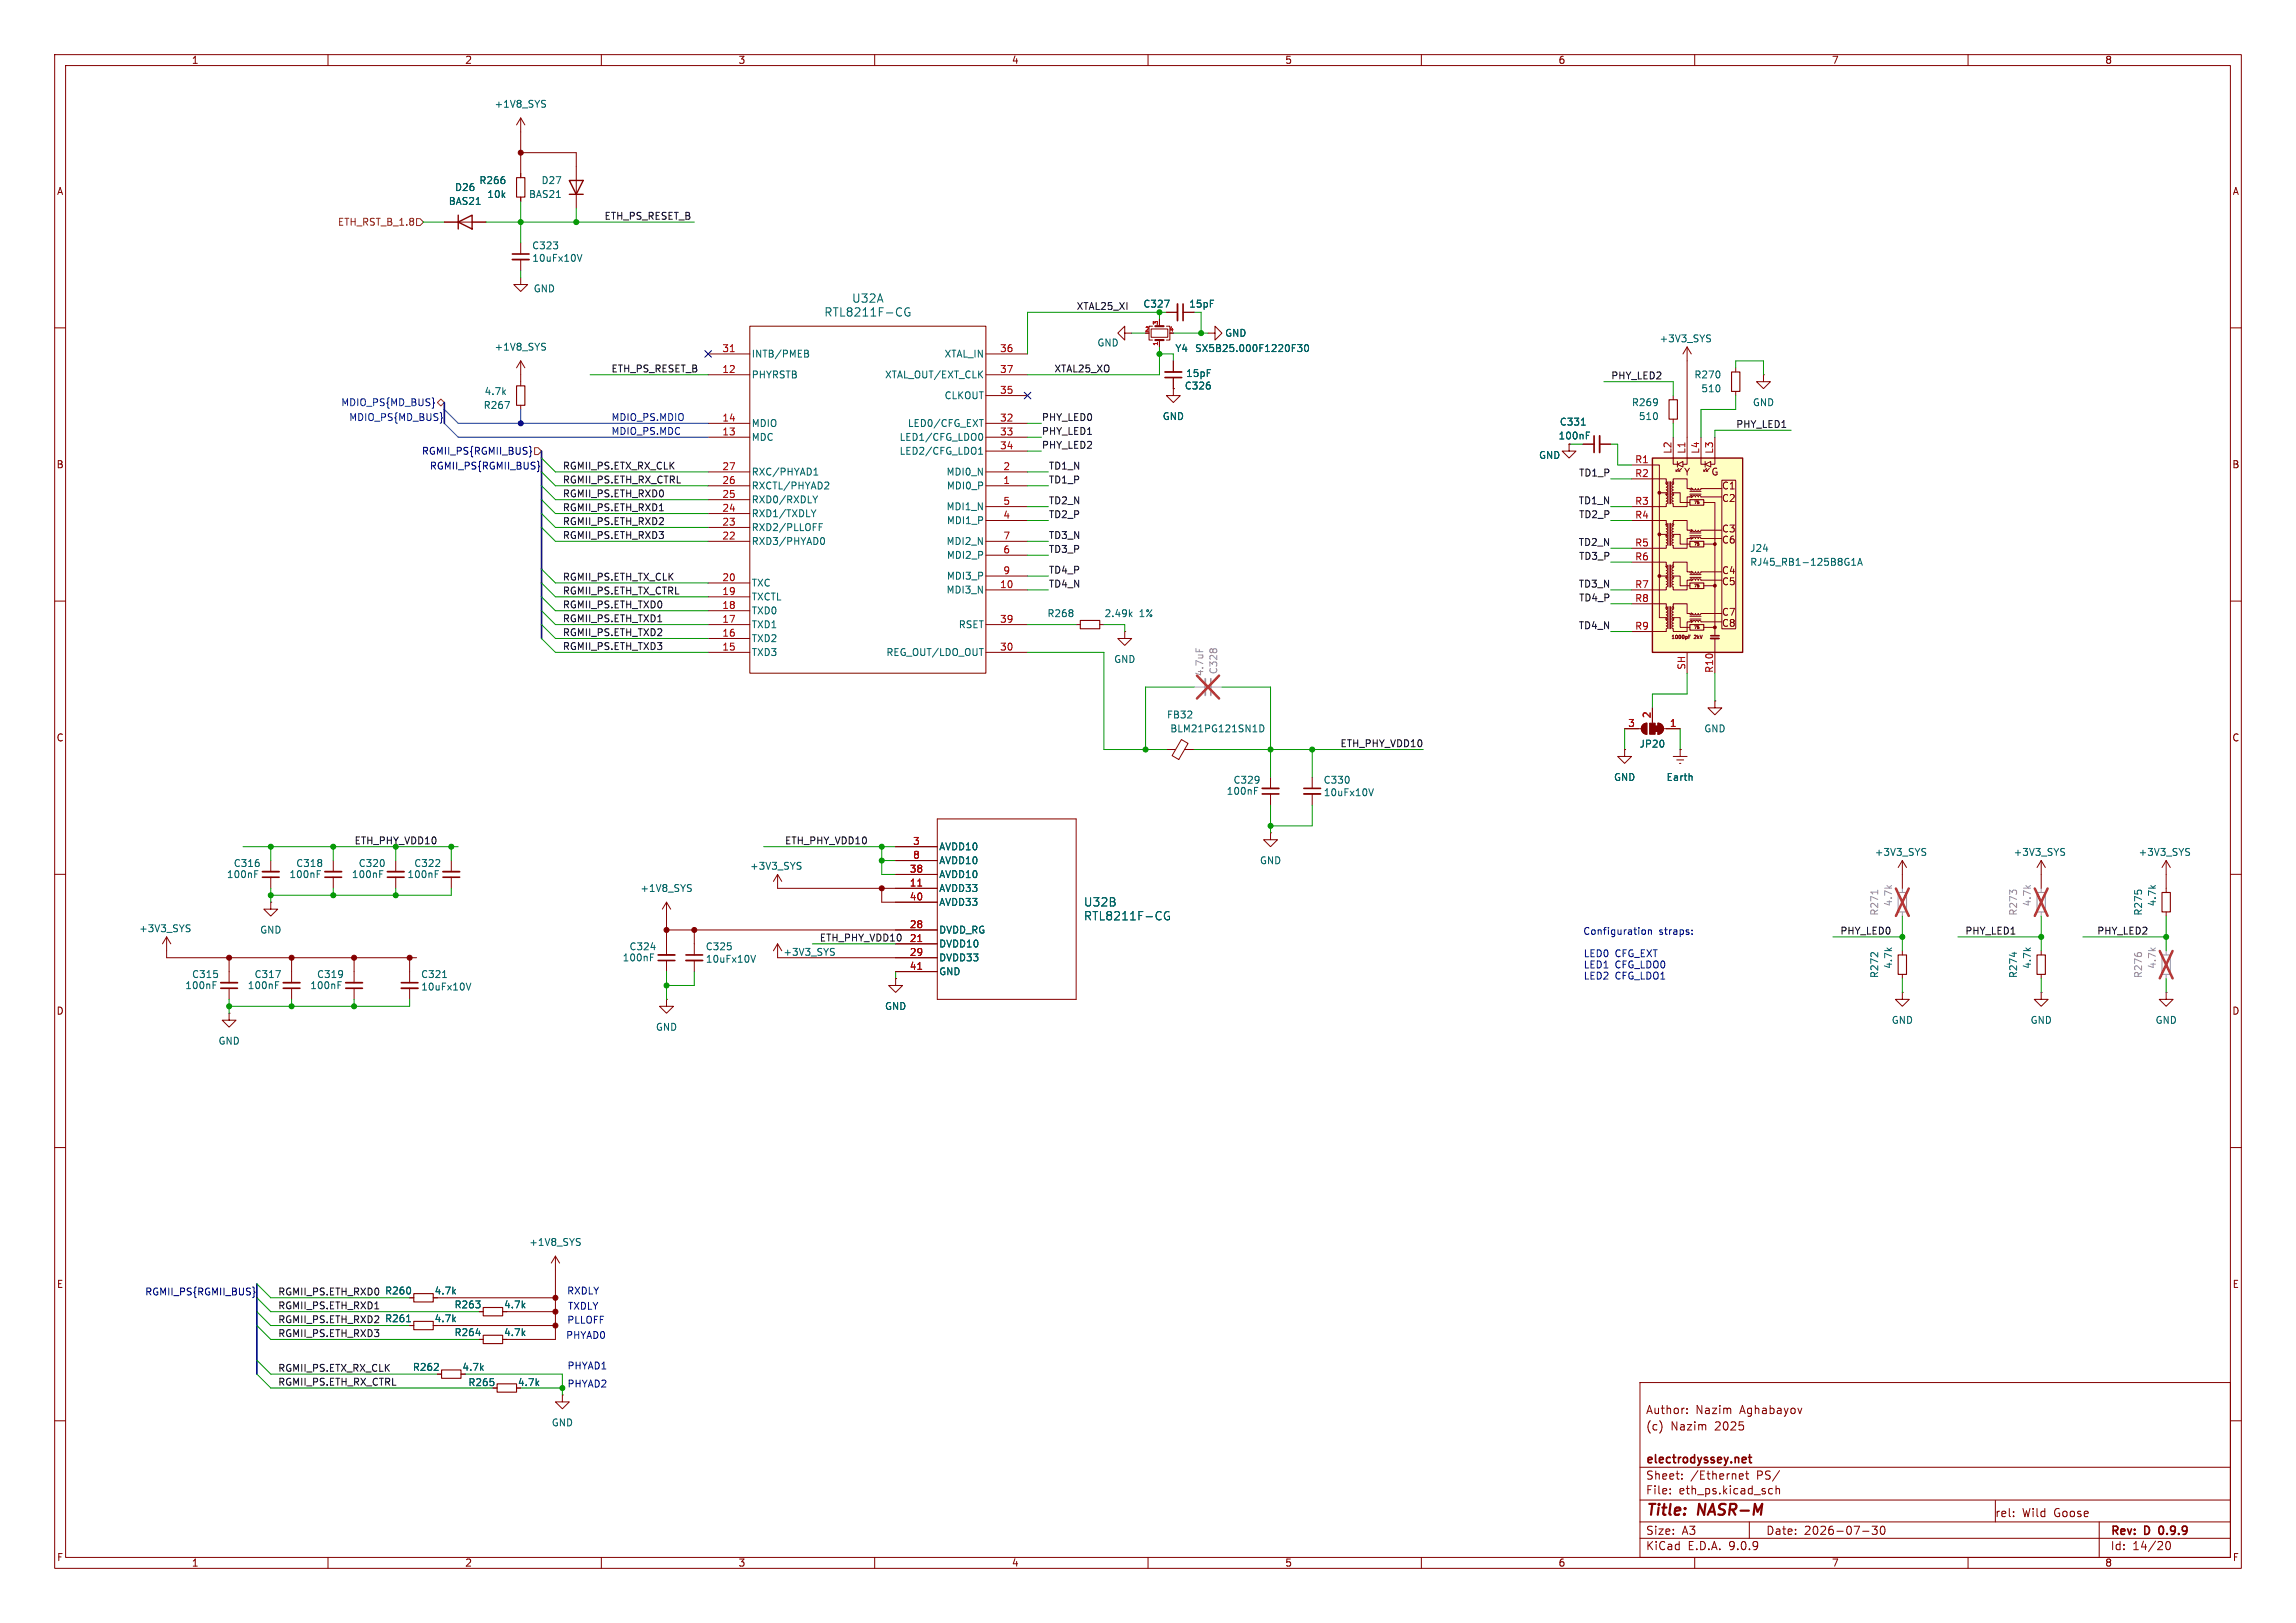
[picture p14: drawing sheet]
<svg xmlns="http://www.w3.org/2000/svg" width="420mm" height="297mm" viewBox="0 0 420 297" stroke-linecap="round" stroke-linejoin="round" font-family="sans-serif">
<defs><g id="words">
<g font-size="2.8" fill="#840000">
<text x="301" y="277.9">Title:</text>
<text x="310.6" y="277.9">NASR-M</text>
</g>
<g font-size="2.1" fill="#006464">
<text x="150.7" y="58.1">RTL8211F-CG</text>
<text x="155.8" y="55.6">U32A</text>
<text x="198.2" y="166.1">U32B</text>
<text x="198.2" y="168.6">RTL8211F-CG</text>
</g>
<g font-size="2.1" fill="#840000">
<text x="301" y="262">(c)</text>
<text x="301" y="259">Author:</text>
<text x="305.6" y="262">Nazim</text>
<text x="310.1" y="259">Nazim</text>
<text x="313.7" y="262">2025</text>
<text x="318.3" y="259">Aghabayov</text>
<text x="301" y="268.2">electrodyssey.net</text>
<text x="301" y="273.7">File:</text>
<text x="301" y="271">Sheet:</text>
<text x="307.1" y="273.7">eth_ps.kicad_sch</text>
<text x="309.2" y="271">/Ethernet</text>
<text x="321.4" y="271">PS/</text>
<text x="301" y="281.1">Size:</text>
<text x="307.6" y="281.1">A3</text>
<text x="323" y="281.1">Date:</text>
<text x="330" y="281.1">2026-07-30</text>
<text x="364.9" y="277.8">rel:</text>
<text x="369.9" y="277.8">Wild</text>
<text x="375.8" y="277.8">Goose</text>
<text x="386" y="281.3">Rev:</text>
<text x="392.4" y="281.3">D</text>
<text x="395.6" y="281.3">0.9.9</text>
<text x="301" y="283.9">KiCad</text>
<text x="308.7" y="283.9">E.D.A.</text>
<text x="316.3" y="283.9">9.0.9</text>
<text x="386" y="283.9">Id:</text>
<text x="390.1" y="283.9">14/20</text>
</g>
<g font-size="1.8" fill="#840000">
<text x="35" y="11.9">1</text>
<text x="85" y="11.9">2</text>
<text x="135" y="11.9">3</text>
<text x="185" y="11.9">4</text>
<text x="235" y="11.9">5</text>
<text x="285" y="11.9">6</text>
<text x="335" y="11.9">7</text>
<text x="385" y="11.9">8</text>
<text x="10.3" y="35.9">A</text>
<text x="408.3" y="35.9">A</text>
<text x="10.3" y="85.9">B</text>
<text x="308" y="87.2">Y</text>
<text x="313" y="87.2">G</text>
<text x="314.9" y="89.8">C1</text>
<text x="408.2" y="85.9">B</text>
<text x="314.9" y="92">C2</text>
<text x="314.9" y="97.6">C3</text>
<text x="314.9" y="99.7">C6</text>
<text x="314.9" y="105.3">C4</text>
<text x="314.9" y="107.3">C5</text>
<text x="314.9" y="112.9">C7</text>
<text x="314.9" y="114.9">C8</text>
<text x="10.3" y="135.9">C</text>
<text x="408.2" y="135.9">C</text>
<text x="10.3" y="185.9">D</text>
<text x="408.2" y="185.9">D</text>
<text x="10.3" y="235.9">E</text>
<text x="79.4" y="237.1">4.7k</text>
<text x="92.1" y="239.6">4.7k</text>
<text x="408.3" y="235.9">E</text>
<text x="79.4" y="242.2">4.7k</text>
<text x="92.1" y="244.7">4.7k</text>
<text x="84.5" y="251.1">4.7k</text>
<text x="94.6" y="253.8">4.7k</text>
<text x="10.3" y="285.9">F</text>
<text x="35" y="286.9">1</text>
<text x="85" y="286.9">2</text>
<text x="135" y="286.9">3</text>
<text x="185" y="286.9">4</text>
<text x="235" y="286.9">5</text>
<text x="285" y="286.9">6</text>
<text x="335" y="286.9">7</text>
<text x="385" y="286.9">8</text>
<text x="408.3" y="285.9">F</text>
</g>
<g font-size="1.8" fill="#006464">
<text x="90.4" y="19.9">+1V8_SYS</text>
<text x="83.1" y="35.2">D26</text>
<text x="87.6" y="33.9">R266</text>
<text x="99" y="33.9">D27</text>
<text x="82" y="37.7">BAS21</text>
<text x="89" y="36.4">10k</text>
<text x="96.7" y="36.4">BAS21</text>
<text x="97.3" y="45.8">C323</text>
<text x="97.3" y="48.1">10uFx10V</text>
<text x="97.5" y="53.7">GND</text>
<text x="209.1" y="56.5">C327</text>
<text x="217.4" y="56.5">15pF</text>
<text x="90.4" y="64.4">+1V8_SYS</text>
<text x="137.4" y="65.6">INTB/PMEB</text>
<text x="172.7" y="65.6">XTAL_IN</text>
<text x="200.6" y="63.6">GND</text>
<text x="214.9" y="64.6">Y4</text>
<text x="218.5" y="64.6">SX5B25.000F1220F30</text>
<text x="224" y="61.8">GND</text>
<text x="303.5" y="62.8">+3V3_SYS</text>
<text x="137.4" y="69.4">PHYRSTB</text>
<text x="161.8" y="69.4">XTAL_OUT/EXT_CLK</text>
<text x="216.6" y="71.5">C326</text>
<text x="216.9" y="69.2">15pF</text>
<text x="309.8" y="69.4">R270</text>
<text x="311.1" y="72">510</text>
<text x="88.4" y="75">R267</text>
<text x="88.6" y="72.5">4.7k</text>
<text x="172.7" y="73.3">CLKOUT</text>
<text x="212.6" y="77.1">GND</text>
<text x="298.4" y="74.5">R269</text>
<text x="299.7" y="77.1">510</text>
<text x="320.5" y="74.5">GND</text>
<text x="137.4" y="78.3">MDIO</text>
<text x="137.4" y="80.9">MDC</text>
<text x="164.5" y="80.9">LED1/CFG_LDO0</text>
<text x="164.5" y="83.4">LED2/CFG_LDO1</text>
<text x="166" y="78.3">LED0/CFG_EXT</text>
<text x="285" y="80.6">100nF</text>
<text x="285.2" y="78.1">C331</text>
<text x="137.4" y="87.2">RXC/PHYAD1</text>
<text x="137.4" y="89.8">RXCTL/PHYAD2</text>
<text x="173" y="87.2">MDI0_N</text>
<text x="173.1" y="89.8">MDI0_P</text>
<text x="281.4" y="84.2">GND</text>
<text x="137.4" y="92.3">RXD0/RXDLY</text>
<text x="137.4" y="94.8">RXD1/TXDLY</text>
<text x="173" y="93.6">MDI1_N</text>
<text x="137.4" y="97.4">RXD2/PLLOFF</text>
<text x="137.4" y="99.9">RXD3/PHYAD0</text>
<text x="173" y="99.9">MDI2_N</text>
<text x="173.1" y="96.1">MDI1_P</text>
<text x="320" y="101.2">J24</text>
<text x="137.4" y="107.5">TXC</text>
<text x="173.1" y="102.5">MDI2_P</text>
<text x="173.1" y="106.3">MDI3_P</text>
<text x="320" y="103.7">RJ45_RB1-125B8G1A</text>
<text x="137.4" y="110.1">TXCTL</text>
<text x="137.4" y="112.6">TXD0</text>
<text x="173" y="108.8">MDI3_N</text>
<text x="191.5" y="113.1">R268</text>
<text x="202" y="113.1">2.49k</text>
<text x="208.4" y="113.1">1%</text>
<text x="137.4" y="115.2">TXD1</text>
<text x="137.4" y="117.7">TXD2</text>
<text x="175.3" y="115.2">RSET</text>
<text x="137.4" y="120.2">TXD3</text>
<text x="162" y="120.2">REG_OUT/LDO_OUT</text>
<text x="203.7" y="121.5">GND</text>
<text x="213.4" y="131.7">FB32</text>
<text x="214" y="134.2">BLM21PG121SN1D</text>
<text x="299.8" y="137">JP20</text>
<text x="311.7" y="134.2">GND</text>
<text x="225.5" y="143.6">C329</text>
<text x="242" y="143.6">C330</text>
<text x="295.1" y="143.1">GND</text>
<text x="304.8" y="143.1">Earth</text>
<text x="224.3" y="145.6">100nF</text>
<text x="242.1" y="145.9">10uFx10V</text>
<text x="171.7" y="155.8">AVDD10</text>
<text x="41.4" y="160.9">100nF</text>
<text x="42.7" y="158.9">C316</text>
<text x="52.8" y="160.9">100nF</text>
<text x="54.1" y="158.9">C318</text>
<text x="64.3" y="160.9">100nF</text>
<text x="65.5" y="158.9">C320</text>
<text x="74.4" y="160.9">100nF</text>
<text x="75.7" y="158.9">C322</text>
<text x="137.1" y="159.4">+3V3_SYS</text>
<text x="171.7" y="158.3">AVDD10</text>
<text x="171.7" y="160.9">AVDD10</text>
<text x="230.4" y="158.3">GND</text>
<text x="342.8" y="156.8">+3V3_SYS</text>
<text x="368.2" y="156.8">+3V3_SYS</text>
<text x="391.1" y="156.8">+3V3_SYS</text>
<text x="117" y="163.4">+1V8_SYS</text>
<text x="171.7" y="163.4">AVDD33</text>
<text x="171.7" y="166">AVDD33</text>
<text x="392" y="167.7" transform="rotate(-90 392 167.7)">R275</text>
<text x="394.6" y="166" transform="rotate(-90 394.6 166)">4.7k</text>
<text x="25.3" y="170.8">+3V3_SYS</text>
<text x="47.5" y="171">GND</text>
<text x="171.7" y="171">DVDD_RG</text>
<text x="171.7" y="173.6">DVDD10</text>
<text x="35" y="179.2">C315</text>
<text x="46.5" y="179.2">C317</text>
<text x="57.9" y="179.2">C319</text>
<text x="76.9" y="179.2">C321</text>
<text x="113.8" y="176.1">100nF</text>
<text x="115.1" y="174.1">C324</text>
<text x="129" y="174.1">C325</text>
<text x="129" y="176.4">10uFx10V</text>
<text x="143.2" y="175.1">+3V3_SYS</text>
<text x="171.7" y="176.1">DVDD33</text>
<text x="171.7" y="178.7">GND</text>
<text x="343.8" y="179.1" transform="rotate(-90 343.8 179.1)">R272</text>
<text x="346.3" y="177.4" transform="rotate(-90 346.3 177.4)">4.7k</text>
<text x="369.2" y="179.1" transform="rotate(-90 369.2 179.1)">R274</text>
<text x="371.7" y="177.4" transform="rotate(-90 371.7 177.4)">4.7k</text>
<text x="33.8" y="181.2">100nF</text>
<text x="45.2" y="181.2">100nF</text>
<text x="56.7" y="181.2">100nF</text>
<text x="77" y="181.5">10uFx10V</text>
<text x="161.8" y="185">GND</text>
<text x="39.9" y="191.4">GND</text>
<text x="119.9" y="188.8">GND</text>
<text x="345.9" y="187.6">GND</text>
<text x="371.3" y="187.6">GND</text>
<text x="394.2" y="187.6">GND</text>
<text x="96.7" y="228.2">+1V8_SYS</text>
<text x="70.3" y="237.1">R260</text>
<text x="83" y="239.6">R263</text>
<text x="70.3" y="242.2">R261</text>
<text x="83" y="244.7">R264</text>
<text x="75.4" y="251.1">R262</text>
<text x="85.6" y="253.8">R265</text>
<text x="100.8" y="261.2">GND</text>
</g>
<text font-size="1.8" fill="#725600" x="61.7" y="41.5">ETH_RST_B_1.8</text>
<g font-size="1.8" fill="#0f0f0f">
<text x="110.5" y="40.3">ETH_PS_RESET_B</text>
<text x="196.8" y="56.8">XTAL25_XI</text>
<text x="111.8" y="68.2">ETH_PS_RESET_B</text>
<text x="192.8" y="68.2">XTAL25_XO</text>
<text x="294.6" y="69.5">PHY_LED2</text>
<text x="190.5" y="77.1">PHY_LED0</text>
<text x="190.5" y="82.2">PHY_LED2</text>
<text x="190.5" y="79.7">PHY_LED1</text>
<text x="317.5" y="78.4">PHY_LED1</text>
<text x="102.9" y="86">RGMII_PS.ETX_RX_CLK</text>
<text x="102.9" y="88.6">RGMII_PS.ETH_RX_CTRL</text>
<text x="191.8" y="88.6">TD1_P</text>
<text x="191.8" y="86">TD1_N</text>
<text x="288.8" y="87.3">TD1_P</text>
<text x="102.9" y="93.6">RGMII_PS.ETH_RXD1</text>
<text x="102.9" y="91.1">RGMII_PS.ETH_RXD0</text>
<text x="191.8" y="94.9">TD2_P</text>
<text x="191.8" y="92.4">TD2_N</text>
<text x="288.7" y="92.4">TD1_N</text>
<text x="288.8" y="94.9">TD2_P</text>
<text x="102.9" y="96.2">RGMII_PS.ETH_RXD2</text>
<text x="102.9" y="98.7">RGMII_PS.ETH_RXD3</text>
<text x="191.8" y="101.3">TD3_P</text>
<text x="191.8" y="98.7">TD3_N</text>
<text x="288.7" y="100">TD2_N</text>
<text x="102.9" y="106.3">RGMII_PS.ETH_TX_CLK</text>
<text x="191.8" y="107.6">TD4_N</text>
<text x="191.8" y="105.1">TD4_P</text>
<text x="288.7" y="107.6">TD3_N</text>
<text x="288.8" y="102.5">TD3_P</text>
<text x="102.9" y="111.4">RGMII_PS.ETH_TXD0</text>
<text x="102.9" y="108.9">RGMII_PS.ETH_TX_CTRL</text>
<text x="102.9" y="114">RGMII_PS.ETH_TXD1</text>
<text x="288.8" y="110.1">TD4_P</text>
<text x="102.9" y="119">RGMII_PS.ETH_TXD3</text>
<text x="102.9" y="116.5">RGMII_PS.ETH_TXD2</text>
<text x="288.7" y="115.2">TD4_N</text>
<text x="245.1" y="136.8">ETH_PHY_VDD10</text>
<text x="143.5" y="154.6">ETH_PHY_VDD10</text>
<text x="149.9" y="172.4">ETH_PHY_VDD10</text>
<text x="336.5" y="171.1">PHY_LED0</text>
<text x="359.4" y="171.1">PHY_LED1</text>
<text x="383.5" y="171.1">PHY_LED2</text>
<text x="50.8" y="239.7">RGMII_PS.ETH_RXD1</text>
<text x="50.8" y="237.1">RGMII_PS.ETH_RXD0</text>
<text x="50.8" y="244.8">RGMII_PS.ETH_RXD3</text>
<text x="50.8" y="242.2">RGMII_PS.ETH_RXD2</text>
<text x="50.8" y="251.1">RGMII_PS.ETX_RX_CLK</text>
<text x="50.8" y="253.7">RGMII_PS.ETH_RX_CTRL</text>
</g>
<g font-size="1.8" fill="#a90000">
<text x="132" y="64.5">31</text>
<text x="182.8" y="64.5">36</text>
<text x="132" y="68.3">12</text>
<text x="182.8" y="68.3">37</text>
<text x="132" y="77.2">14</text>
<text x="182.8" y="72.1">35</text>
<text x="182.8" y="77.2">32</text>
<text x="132" y="79.8">13</text>
<text x="182.8" y="79.8">33</text>
<text x="182.8" y="82.3">34</text>
<text x="305.8" y="83.1" transform="rotate(-90 305.8 83.1)">L2</text>
<text x="308.4" y="83.1" transform="rotate(-90 308.4 83.1)">L1</text>
<text x="310.9" y="83.1" transform="rotate(-90 310.9 83.1)">L4</text>
<text x="313.4" y="83.1" transform="rotate(-90 313.4 83.1)">L3</text>
<text x="132" y="86.1">27</text>
<text x="132" y="88.6">26</text>
<text x="183.4" y="86.1">2</text>
<text x="183.4" y="88.6">1</text>
<text x="299" y="84.8">R1</text>
<text x="299" y="87.4">R2</text>
<text x="132" y="91.2">25</text>
<text x="132" y="93.7">24</text>
<text x="183.4" y="92.5">5</text>
<text x="183.4" y="95">4</text>
<text x="299" y="92.5">R3</text>
<text x="299" y="95">R4</text>
<text x="132" y="96.3">23</text>
<text x="132" y="98.8">22</text>
<text x="183.4" y="98.8">7</text>
<text x="183.4" y="101.3">6</text>
<text x="299" y="100.1">R5</text>
<text x="132" y="106.4">20</text>
<text x="182.8" y="107.7">10</text>
<text x="183.4" y="105.2">9</text>
<text x="299" y="102.6">R6</text>
<text x="299" y="107.7">R7</text>
<text x="132" y="109">19</text>
<text x="132" y="111.5">18</text>
<text x="299" y="110.2">R8</text>
<text x="132" y="114">17</text>
<text x="132" y="116.6">16</text>
<text x="132" y="119.1">15</text>
<text x="182.8" y="114">39</text>
<text x="182.8" y="119.1">30</text>
<text x="299" y="115.3">R9</text>
<text x="308.4" y="122.7" transform="rotate(-90 308.4 122.7)">SH</text>
<text x="313.4" y="123.2" transform="rotate(-90 313.4 123.2)">R10</text>
<text x="302" y="131.5" transform="rotate(-90 302 131.5)">2</text>
<text x="297.7" y="133.1">3</text>
<text x="305.4" y="133.1">1</text>
<text x="166.9" y="154.7">3</text>
<text x="166.3" y="159.8">38</text>
<text x="166.9" y="157.2">8</text>
<text x="166.3" y="162.3">11</text>
<text x="166.3" y="164.8">40</text>
<text x="166.3" y="169.9">28</text>
<text x="166.3" y="172.5">21</text>
<text x="166.3" y="175">29</text>
<text x="166.3" y="177.5">41</text>
</g>
<g font-size="1.8" fill="#00f">
<text x="62.3" y="74.5">MDIO_PS{MD_BUS}</text>
<text x="63.8" y="77.1">MDIO_PS{MD_BUS}</text>
<text x="111.8" y="77.1">MDIO_PS.MDIO</text>
<text x="111.8" y="79.7">MDIO_PS.MDC</text>
</g>
<g font-size="1.8" fill="#000084">
<text x="77.1" y="83.4">RGMII_PS{RGMII_BUS}</text>
<text x="78.5" y="86">RGMII_PS{RGMII_BUS}</text>
<text x="26.5" y="237.1">RGMII_PS{RGMII_BUS}</text>
</g>
<g font-size="1.8" fill="#989898">
<text x="220.3" y="123.8" transform="rotate(-90 220.3 123.8)">4.7uF</text>
<text x="222.9" y="123.5" transform="rotate(-90 222.9 123.5)">C328</text>
<text x="343.8" y="167.7" transform="rotate(-90 343.8 167.7)">R271</text>
<text x="346.3" y="166" transform="rotate(-90 346.3 166)">4.7k</text>
<text x="369.2" y="167.7" transform="rotate(-90 369.2 167.7)">R273</text>
<text x="371.7" y="166" transform="rotate(-90 371.7 166)">4.7k</text>
<text x="392" y="179.1" transform="rotate(-90 392 179.1)">R276</text>
<text x="394.6" y="177.4" transform="rotate(-90 394.6 177.4)">4.7k</text>
</g>
<text font-size="1.8" fill="#009600" x="64.8" y="154.6">ETH_PHY_VDD10</text>
<g font-size="1.8" fill="#0000c2">
<text x="289.5" y="171.3">Configuration</text>
<text x="303.4" y="171.3">straps:</text>
<text x="289.6" y="175.4">LED0</text>
<text x="289.6" y="177.4">LED1</text>
<text x="289.6" y="179.5">LED2</text>
<text x="295.4" y="175.4">CFG_EXT</text>
<text x="295.4" y="177.4">CFG_LDO0</text>
<text x="295.4" y="179.5">CFG_LDO1</text>
<text x="103.6" y="237.1">RXDLY</text>
<text x="103.8" y="239.9">TXDLY</text>
<text x="103.5" y="245.2">PHYAD0</text>
<text x="103.7" y="242.4">PLLOFF</text>
<text x="103.7" y="250.8">PHYAD1</text>
<text x="103.7" y="254.1">PHYAD2</text>
</g>
<g font-size="1.1" fill="#a90000">
<text x="211.8" y="59.6" transform="rotate(-90 211.8 59.6)">3</text>
<text x="209.4" y="60.7">2</text>
<text x="211.8" y="63.4" transform="rotate(-90 211.8 63.4)">1</text>
<text x="213.8" y="60.7">4</text>
</g>
<g font-size=".9" fill="#840000">
<text x="305.6" y="117.1">1000pF</text>
<text x="310" y="117.1">2kV</text>
</g>
<g font-size=".7" fill="#840000">
<text x="309.7" y="92.4">75</text>
<text x="309.7" y="100.1">75</text>
<text x="309.7" y="107.7">75</text>
<text x="309.7" y="115.3">75</text>
</g>
</g></defs>
<g fill="none" stroke="#840000" stroke-width=".18">
<path d="M10 10h400v277h-400zM12 12h396v273h-396zM60 10v2M110 10v2M160 10v2M210 10v2M260 10v2M310 10v2M360 10v2M137.2 59.7h43.1v63.5h-43.1zM10 60h2M129.5 64.8h7.7"/>
<path d="M129.5 68.6h7.7M129.5 77.5h7.7M180.3 64.8h7.7M180.3 68.6h7.7M180.3 77.5h7.7M180.3 72.4h7.7M205.7 61v1.2l-1.2-1.2 1.2-1.3v1.3h1.3M214.6 71.1v1.3h1.3l-1.3 1.3-1.2-1.3h1.2M214.6 71.1h.1M214.6 66v2.1M214.6 69.1v2M221 61h1.2v1.2l1.3-1.2-1.3-1.3v1.3"/>
<path d="M306.1 72.4v.8M306.1 76.7v.8M308.6 63.5v2.5M308.6 63.5l-.8 1.3M308.6 63.5l.8 1.3M317.5 67.3v.8M317.5 71.6v.8M322.6 68.6v1.3h1.2l-1.2 1.2-1.3-1.2h1.3M322.6 68.6h.1M408 60h2M129.5 80h7.7M129.5 86.4h7.7"/>
<path d="M129.5 88.9h7.7M129.5 91.4h7.7M129.5 94h7.7M129.5 96.5h7.7M129.5 99.1h7.7M180.3 80h7.7M180.3 86.4h7.7M180.3 88.9h7.7M180.3 99.1h7.7M180.3 82.6h7.7M180.3 92.7h7.7M180.3 95.3h7.7"/>
<path d="M287 81.3v1.3h1.3l-1.3 1.2-1.3-1.2h1.3M287 81.3h.1M289.6 81.3h2M292.6 81.3h2M10 110h2M129.5 114.3h7.7M129.5 106.7h7.7M129.5 109.2h7.7M129.5 111.8h7.7M129.5 116.8h7.7M129.5 119.4h7.7M180.3 114.3h7.7"/>
<path d="M180.3 119.4h7.7M180.3 101.6h7.7M180.3 105.4h7.7M180.3 108h7.7M196.8 114.3h.8M201.2 114.3h.7M205.7 115.6v1.2h1.3l-1.3 1.3-1.2-1.3h1.2M205.7 115.6h.1M408 110h2M213.4 137.2h1.6M216.1 135.3l1.2 .7-1.7 3-1.2-.7zM216.7 137.2h1.7"/>
<path d="M297.2 137.2v1.2h1.2l-1.2 1.3-1.3-1.3h1.3M297.2 137.2h.1M297.2 133.4h3M300.5 132.6l.7-.3v2.1a1.02 1.02 0 0 1-.9-.7 1.02 1.02 0 0 1 .2-1.1zM302.3 129.5v2.8M303.3 132.3a1.02 1.02 0 0 1 1 1.1 1.02 1.02 0 0 1-1 1zM304.3 133.4h3M313.7 128.3v1.2h1.3l-1.3 1.3-1.3-1.3h1.3M313.7 128.3h.1M10 160h2M72.4 157.5v2M163.8 154.9h7.6"/>
<path d="M163.8 157.5h7.6M171.4 149.9h25.4v33h-25.4zM232.4 152.4v1.3h1.3l-1.3 1.2-1.3-1.2h1.3M232.4 152.4h.1M232.4 142.2v2.1M232.4 145.3v2M240 142.2v2.1M240 145.3v2M373.4 157.5l-.8 1.3M373.4 157.5l.7 1.3M373.4 157.5v2.5M408 160h2"/>
<path d="M72.4 160.5v2.1M127 172.7v2.1M127 175.8v2M142.2 160l-.7 1.3M142.2 160l.8 1.3M142.2 160v2.6M142.2 172.7v2.6M142.2 172.7l-.7 1.3M142.2 172.7l.8 1.3M163.8 160h7.6M163.8 162.6h7.6M163.8 165.1h7.6"/>
<path d="M163.8 170.2h7.6M163.8 172.7h7.6M163.8 175.3h7.6M163.8 177.8h7.6M348 174v.8M348 178.3v.8M373.4 174v.8M373.4 178.3v.8M396.2 162.6v.7M396.2 166.9v.7M10 210h2M408 210h2"/>
<path d="M80 251.5h.8M102.9 255.3v1.2h1.2l-1.2 1.3-1.3-1.3h1.3M102.9 255.3h.1M300 253h108v32h-108zM308.6 258.5v.2M308.6 257.8v.1M329.6 257.7l-.4 1M10 260h2M300 278.5h108M300 274.5h108M300 268.5h108M303.9 260.6v1"/>
<path d="M305.5 273.2v.2M305.5 272.5v.1M307.7 270.5v.2M307.7 269.8v.1M318.4 269.7l.4 .1 .1 .2-.7 .2M318.8 270.6l-.4 .1M319.3 269.7h.6M319.5 269.2v1.3l.4 .2M320 278.5v3M323.8 272.4l.4 .1M324.2 273.3l-.4 .1M324.9 272.5l.2-.1 .3 .1 .1 .9"/>
<path d="M324.9 271.9v1.5M325.5 269.1l-1.3 1.9M342.4 279.3h1l-.5 .6 .4 .1v.6l-.2 .2h-.4l-.3-.2M344.1 279.4l.2-.1a.8 .8 0 0 1 .5 .7 .8 .8 0 0 1-.5 .8l-.2-.2-.2-.4zM365 274.6v3.9M368.3 277.4v.1M368.3 276.6v.2M384 278.5v6.5M408 260h2M60 285v2M110 285v2M160 285v2"/>
<path d="M210 285v2M260 285v2M300 281.5h108M310 285v2M340.7 280.2h1.2M360 285v2M396.3 282.2l.2-.1a.8 .8 0 0 1 .5 .7 .8 .8 0 0 1-.5 .8l-.2-.2-.1-.4z"/>
</g>
<path d="M213.1 69.1h3.1M291.6 79.8v3M230.9 145.3h3M238.5 144.3h3.1M70.9 160.5h3M125.5 174.8h3M319.2 266.7l.2 .3-.7 .2M319.3 267.6l-.1 .1M319.8 266.7h.6M320 266.2v1.3l.4 .2M395 279.6v.9" fill="none" stroke="#840000" stroke-width=".3"/>
<g fill="none" stroke="#006464" stroke-width=".18">
<path d="M166.4 56.4a.75 .75 0 0 0-.9 .5 .75 .75 0 0 0 .5 .9l.4-.1v-.5h-.2M147.2 64.1l.6 .1 .1 .2-.3 .3M147.2 64.7h.4M147.6 64.7l.3 .2v.3l-.7 .1M179.1 76.8h.8M179.2 79.4l.1-.1a.68 .68 0 0 1 .5 .7 .68 .68 0 0 1-.5 .6l-.1-.1M289.3 77.8h.7M290.2 79.7h.4M290.2 79.1h.6M312.6 62l.3 .2-.3 .4M312.7 61.3h.2M148.7 90.7l.4 .7"/>
<path d="M148.9 86.9h.7M148.9 86l.3-.3v1.2M149.1 91.4v.6M149.2 93.3l-.4 .7M149.5 90.7l-.4 .7M149.9 96.4h.4M149.9 95.8h.6M150.2 98.5l.2-.1a.68 .68 0 0 1 .4 .6 .68 .68 0 0 1-.4 .6l-.2-.1M151.1 88.2l.4 .1 .1 .3-.8 .9h.8M179 83.1h.7M179 82.2l.4-.3v1.2M206.7 112.4l.4 .4"/>
<path d="M207.1 112l-.5 .5M230.5 132.7a.64 .64 0 0 1 .7 .6 .64 .64 0 0 1-.7 .6zM69.5 159.9h.4M146.3 158.5l.2 .2-.2 .4M146.3 157.8l.2 .1M229.5 144.7h.4M250.4 144.3l.4 1.3 .4-1.3M377.4 155.9l.3 .3-.3 .3M377.5 155.3h.2M137.4 174.8l.4 1.3 .4-1.3M152.4 174.2l.2 .3-.2 .3M152.4 173.6h.2"/>
<path d="M213.9 166.9a.75 .75 0 0 0-1 .5 .75 .75 0 0 0 .6 .9l.4-.1v-.5h-.3M368.5 174.3v.7"/>
</g>
<path d="M347.2 163.3h1.5v3.6h-1.5zM372.6 163.3h1.5v3.6h-1.5z" fill="none" stroke="#a1a1a1" stroke-width=".2"/>
<path d="M218.4 125.7h2.1M221.5 125.7h2M348 162.6v.7M348 166.9v.7M373.4 162.6v.7M373.4 166.9v.7" fill="none" stroke="#a1a1a1" stroke-width=".18"/>
<path d="M219 123.6l4 4.2M223 123.6l-4 4.2M346.8 162.6l2.4 5M349.2 162.6l-2.4 5M372.2 162.6l2.4 5M374.6 162.6l-2.4 5" fill="none" stroke="#e12e31" stroke-width=".46"/>
<path d="M305.3 73.2h1.5v3.5h-1.5zM316.7 68.1h1.6v3.5h-1.6zM197.6 113.5h3.6v1.6h-3.6zM347.2 174.8h1.5v3.5h-1.5zM372.6 174.8h1.5v3.5h-1.5zM395.5 163.3h1.5v3.6h-1.5zM80.8 250.7h3.5v1.5h-3.5z" fill="none" stroke="#840000" stroke-width=".2"/>
<g fill="#840000" stroke="#840000" stroke-width=".18">
<path d="M302.8 132.8h.5v1.1h-.5z"/>
<path d="M303.3 132.3a1.02 1.02 0 0 1 1 1.1 1.02 1.02 0 0 1-1 1z"/>
<path d="M301.8 132.3h1v2.1h-1z"/>
<path d="M300.5 132.6l.7-.3v2.1a1.02 1.02 0 0 1-.9-.7 1.02 1.02 0 0 1 .2-1.1z"/>
</g>
<path d="M221.5 124.2v3.1" fill="none" stroke="#a1a1a1" stroke-width=".3"/>
<path d="M220.5 124.2v3.1" fill="none" stroke="#a1a1a1" stroke-width=".33"/>
<path d="M218.8 118.7v.6M343.5 162.9v.7" fill="none" stroke="#989898" stroke-width=".18"/>
<path d="M213.1 68.1h3.1M292.6 79.8v3M70.9 159.5h3M230.9 144.3h3M238.5 145.3h3.1M125.5 175.8h3" fill="none" stroke="#840000" stroke-width=".33"/>
<path d="M133.6 64.4h.7M167.9 162.1h.7M167.9 172.3h.7M167.9 177.4h.7" fill="none" stroke="#a90000" stroke-width=".18"/>
<path d="M302.3 83.8h16.5v35.6h-16.5z" fill="#ffffc2"/>
<g fill="#840000" stroke="#840000" stroke-width=".18">
<circle cx="313.7" cy="99.6" r=".25"/>
<circle cx="313.7" cy="107.2" r=".25"/>
<circle cx="313.7" cy="114.8" r=".25"/>
<circle cx="303.5" cy="90.2" r=".25"/>
<circle cx="303.5" cy="97.8" r=".25"/>
<circle cx="303.5" cy="105.4" r=".25"/>
<circle cx="309.4" cy="89.4" r=".08"/>
<circle cx="309.4" cy="91" r=".08"/>
<circle cx="309.4" cy="97" r=".08"/>
<circle cx="309.4" cy="98.6" r=".08"/>
<circle cx="309.4" cy="104.6" r=".08"/>
<circle cx="309.4" cy="106.2" r=".08"/>
<circle cx="309.4" cy="112.2" r=".08"/>
<circle cx="309.4" cy="113.8" r=".08"/>
<circle cx="306.1" cy="88.4" r=".08"/>
<circle cx="306.1" cy="90.4" r=".08"/>
<circle cx="306.1" cy="96" r=".08"/>
<circle cx="306.1" cy="98" r=".08"/>
<circle cx="306.1" cy="103.6" r=".08"/>
<circle cx="306.1" cy="105.7" r=".08"/>
<circle cx="306.1" cy="111.3" r=".08"/>
<circle cx="306.1" cy="113.3" r=".08"/>
<circle cx="304.8" cy="88.4" r=".08"/>
<circle cx="304.8" cy="90.4" r=".08"/>
<circle cx="304.8" cy="96" r=".08"/>
<circle cx="304.8" cy="98" r=".08"/>
<circle cx="304.8" cy="103.6" r=".08"/>
<circle cx="304.8" cy="105.7" r=".08"/>
<circle cx="304.8" cy="111.3" r=".08"/>
<circle cx="304.8" cy="113.3" r=".08"/>
<circle cx="161.3" cy="162.6" r=".46"/>
<circle cx="121.9" cy="170.2" r=".46"/>
<circle cx="127" cy="170.2" r=".46"/>
<circle cx="101.6" cy="237.5" r=".46"/>
<circle cx="101.6" cy="242.6" r=".46"/>
<circle cx="101.6" cy="240" r=".46"/>
<circle cx="64.8" cy="175.3" r=".46"/>
<circle cx="74.9" cy="175.3" r=".46"/>
<circle cx="95.2" cy="27.9" r=".46"/>
<circle cx="53.3" cy="175.3" r=".46"/>
<circle cx="41.9" cy="175.3" r=".46"/>
</g>
<g fill="none" stroke="#840000" stroke-width=".18">
<path d="M95.2 21.6v10.9M95.2 36.1v.7M95.2 27.9h10.2v10.2M95.2 21.6l-.7 1.3M95.2 21.6l.8 1.3M81.3 40.6h7.6M95.2 50.8v1.3h-1.2l1.2 1.2 1.3-1.2h-1.3M95.2 44.5v2M95.2 47.5v2M210.8 59.7h-.6v2.5h.6M212.1 58.4v1.3M213.4 59.7h.6v2.5h-.6"/>
<path d="M213.4 57.2h2M216.4 57.2h2M95.2 66v4.6M95.2 74.2v.7M95.2 66l-.7 1.3M95.2 66l.8 1.3M210.6 60.2h3v1.5h-3zM212.1 62.2v1.3M214.6 71.1h.1M214.6 66v2.1M214.6 69.1v2M308.6 66v19h-.8"/>
<path d="M287 81.3h.1M289.6 81.3h2M292.6 81.3h2M298.4 87.6h6.4v.5l.3 .3-.3 .2 .3 .3-.3 .3 .2 .1v.3l-.2 .1 .2 .3-.2 .2M298.4 95.3h6.4v.5l.3 .2-.3 .3 .3 .2-.3 .3 .2 .2v.2l-.2 .1 .2 .3-.2 .2M298.4 85.1h5.1v27.9h1.5v-.3l-.2-.2 .2-.3-.2-.2M303.5 97.8h1.3M303.5 90.2h1.3M304.8 90.2l.3 .2-.3 .3 .3 .2-.3 .3 .3 .2-.3 .3 .3 .2-.3 .3v.5h-6.4M304.8 98.3l.3 .2-.3 .3 .3 .2-.3 .3 .3 .2-.3 .3v.5h-6.4M304.8 97.8l.3 .2-.3 .3M305.3 88.1v4.1"/>
<path d="M305.3 95.8v4M305.6 88.1v4.1M305.6 95.8v4M306.1 90.2h1.2v1.7h1.8M306.1 98.3l-.3-.2 .2-.3h1.3v1.8h1.8M306.1 90.2l-.3 .2 .1 .2 .2 .1-.3 .2 .3 .3-.3 .2 .3 .3-.3 .3 .3 .2v.5h2.5v-1.8h.5l.2-.2 .3 .2 .3-.2 .2 .2 .3-.2 .2 .2 .3-.2 .2 .2h3.9M306.1 98.3l-.3 .2 .3 .3-.2 .1-.1 .2 .3 .2-.3 .3 .3 .2v.5h2.5v-1.7h.5l.2-.3 .3 .3 .3-.3 .2 .3 .3-.3 .2 .3 .3-.3 .2 .3h3.9M306.1 80v5h.7M306.6 86v.2h.2M306.8 85l1-.5v1zM306.8 84.5v1M307.1 86v.2h.2"/>
<path d="M307.1 85.7l-.5 .5M307.6 85.7l-.5 .5M309.1 90.4h2M309.1 98h2M309.1 89.9h2M309.1 97.5h2M310 91.7h.3l-.2 .5M310 99.3h.3l-.2 .5M310.7 91.9l.1 .2M310.7 99.5h.1M310.8 91.7h-.3v.2M310.8 99.5l-.1 .3"/>
<path d="M310.8 92.1l-.1 .1M310.8 99.3h-.3v.2M311.1 80v5h.8M311.7 91.9h2v24.4M311.7 86v.2h.2M311.7 99.6h2M311.9 85l1-.5v1zM311.9 84.5v1M312.2 86v.2h.2M312.2 85.7l-.5 .5M312.7 85.7l-.5 .5M313.7 80v5h-.8"/>
<path d="M315 87.9h2.5v27.2h-2.5zM315 89.4h-3.9l-.2 .3-.3-.3-.1 .2h-.3l-.1-.2-.3 .3-.2-.3-.3 .3-.2-.3h-.5v-1.8h-2.5v.5l-.3 .3 .3 .2-.3 .3 .3 .3-.3 .2 .3 .3-.3 .2 .3 .3M315 97h-3.9l-.2 .3-.3-.3-.1 .3-.3-.1-.1-.2-.3 .3-.2-.3-.3 .3-.2-.3h-.5v-1.7h-2.5v.5l-.3 .2 .3 .3-.3 .2 .3 .3-.3 .2 .3 .3-.3 .2 .3 .3M298.4 102.9h6.4v.5l.3 .2-.3 .3 .3 .2-.3 .3 .2 .2v.2l-.2 .1 .2 .3-.2 .2M298.4 110.5h6.4v.5l.3 .2-.3 .3 .2 .1v.2l-.2 .2M303.5 105.4h1.3M304.8 105.4l.3 .3-.3 .2 .3 .3-.3 .2 .3 .3-.3 .2 .3 .3-.3 .2v.6h-6.4M304.8 113l.3 .3-.3 .2 .3 .3-.3 .2 .3 .3-.3 .3 .3 .2-.3 .3v.5h-6.4M305.3 103.4v4M305.3 111v4.1M305.6 103.4v4M305.6 111v4.1"/>
<path d="M306.1 105.4h1.2v1.8h1.8M306.1 113h1.2v1.8h1.8M306.1 113l-.3 .2 .1 .2 .2 .1-.3 .3 .3 .2-.3 .3 .3 .3-.3 .2 .3 .3v.5h2.5v-1.8h.5l.2-.3 .3 .3 .3-.3 .2 .3 .3-.3 .2 .3 .3-.3 .2 .3h3.9M306.1 105.4l-.3 .2 .1 .2 .2 .1-.3 .2 .3 .3-.3 .3 .3 .2-.3 .3 .3 .2M308.6 119.4v3.8M308.9 116.5h.2M309.1 105.7h2M309.1 113.3h2M309.1 105.2h2M309.1 112.8h2M309.2 116.2h-.3v.7M310 106.9h.3l-.2 .5"/>
<path d="M310 114.5h.3l-.2 .5M310.7 114.7v.3M310.7 107.1h.1M310.8 107.1v.3M310.8 106.9h-.3v.2M310.8 107.4h-.1M310.8 114.5h-.3v.3M311.7 114.8h2M311.7 107.2h2M313.7 116.8v6.4M315 104.6h-3.9l-.2 .3-.3-.3-.1 .3h-.3l-.1-.3-.3 .3-.2-.3-.3 .3-.2-.3h-.5v-1.7h-2.5v.5l-.3 .2 .3 .3-.3 .2 .3 .3-.3 .3 .3 .2-.3 .3 .3 .2M315 106.2h-3.9l-.2-.3-.3 .3-.1-.3-.3 .1-.1 .2-.3-.3-.2 .3-.3-.3-.2 .3h-.5v1.8h-2.5v-.6"/>
<path d="M315 112.3h-3.9l-.2 .2-.3-.2-.1 .2h-.3l-.1-.2-.3 .2-.2-.2-.3 .2-.2-.2h-.5v-1.8h-2.5v.5l-.3 .2 .3 .3-.3 .2 .3 .3-.3 .3 .3 .2-.3 .3 .3 .2M297.2 137.2h.1M297.2 133.4h2.5M302.3 129.5v2.6M304.8 133.4h2.5M306.1 138.4h2.5M306.7 139.1h1.3M307.2 139.7h.3M307.3 137.2h.1M307.3 137.2v1.2M49.5 157.5v2M61 157.5v2"/>
<path d="M82.5 157.5v2M163.8 154.9h7.6M163.8 157.5h7.6M348 157.5l-.8 1.3M348 157.5l.7 1.3M348 157.5v5.1M396.2 157.5l-.7 1.3M396.2 157.5l.8 1.3M396.2 157.5v5.1M30.5 171.5l-.8 1.2M30.5 171.5l.7 1.2M30.5 171.5v3.8h45.7"/>
<path d="M41.9 175.3v4.5M49.5 165.1v1.3h1.3l-1.3 1.2-1.2-1.2h1.2M49.5 165.1h.1M49.5 160.5v2.1M53.3 175.3v4.5M61 160.5v2.1M64.8 175.3v4.5M74.9 175.3v4.5M82.5 160.5v2.1M121.9 165.1l-.7 1.3M121.9 165.1l.8 1.3M121.9 165.1v9.7"/>
<path d="M121.9 175.8v2M121.9 170.2h49.5M127 170.2v2.5M142.2 162.6h29.2M142.2 175.3h29.2M161.3 162.6v2.5h10.1M163.8 179.1v1.2h1.3l-1.3 1.3-1.2-1.3h1.2M163.8 179.1h.1M163.8 160h7.6M163.8 172.7h7.6M163.8 177.8h7.6M373.4 160v2.6"/>
<path d="M41.9 185.4v1.3h1.3l-1.3 1.3-1.3-1.3h1.3M41.9 185.4h.1M41.9 180.8v2.1M53.3 180.8v2.1M64.8 180.8v2.1M74.9 180.8v2.1M121.9 182.9v1.3h1.3l-1.3 1.2-1.3-1.2h1.3M121.9 182.9h.1M348 181.6v1.3h1.2l-1.2 1.3-1.3-1.3h1.3M348 181.6h.1M373.4 181.6v1.3h1.2l-1.2 1.3-1.3-1.3h1.3M373.4 181.6h.1"/>
<path d="M396.2 181.6v1.3h1.3l-1.3 1.3-1.2-1.3h1.2M396.2 181.6h.1M74.9 237.5h.8M80 237.5h21.6M101.6 229.9l-.8 1.2M101.6 229.9l.8 1.2M101.6 229.9v15.2h-8.9M74.9 242.6h.8M80 242.6h21.6M80 251.5h.8M87.6 245.1h.8M87.6 240h.8"/>
<path d="M90.2 254h.7M92.7 240h8.9"/>
</g>
<path d="M83.8 39.4v2.5M104.1 33h2.6l-1.3 2.6zM104.1 35.6h2.6M83.8 40.6l2.6-1.2v2.5zM302.3 83.8h16.5v35.6h-16.5z" fill="none" stroke="#840000" stroke-width=".25"/>
<path d="M93.7 46.5h3.1M216.4 55.6v3.1M312.9 116.3h1.6M48 160.5h3.1M59.4 160.5h3.1M73.4 179.8h3.1M81 160.5h3.1M120.4 175.8h3M40.4 180.8h3M51.8 180.8h3.1M63.2 180.8h3.1" fill="none" stroke="#840000" stroke-width=".3"/>
<path d="M93.7 47.5h3.1M215.4 55.6v3.1M312.9 116.8h1.6M48 159.5h3.1M59.4 159.5h3.1M81 159.5h3.1M40.4 179.8h3M51.8 179.8h3.1M63.2 179.8h3.1M120.4 174.8h3M73.4 180.8h3.1" fill="none" stroke="#840000" stroke-width=".33"/>
<path d="M94.5 32.5h1.5v3.6h-1.5zM94.5 70.6h1.5v3.6h-1.5zM309.1 91.4h2.6v1.1h-2.6zM309.1 99.1h2.6v1h-2.6zM309.1 106.7h2.6v1h-2.6zM309.1 114.3h2.6v1h-2.6zM75.7 236.7h3.5v1.6h-3.5zM88.4 239.3h3.5v1.5h-3.5zM75.7 241.8h3.5v1.5h-3.5zM88.4 244.3h3.5v1.6h-3.5zM90.9 253.2h3.6v1.6h-3.6z" fill="none" stroke="#840000" stroke-width=".2"/>
<g fill="none" stroke="#006464" stroke-width=".18">
<path d="M99.5 19l.3 .3-.3 .3M99.6 18.4h.2M87.1 37.4h.7M101.8 36.1h.7M105.6 46.6l.4 1.2 .4-1.2M213 54.9h.9l-.6 1.3M92.4 73.5h.8l-.5 1.2M99.5 63.5l.3 .2-.3 .4M99.6 62.8l.2 .1M237.4 63.1h.7l-.4 .4 .4 .2v.5l-.2 .1-.5-.1M238.8 63.1h.1a.68 .68 0 0 1 .5 .6 .68 .68 0 0 1-.5 .6 .84 .84 0 0 1-.1-1.2zM289.3 77.8h.7"/>
<path d="M290.2 79.7h.4M290.2 79.1h.6M338.7 103.4h.7M338.7 102.5l.4-.3v1.2M339.8 103.4l.4-1.2 .5 1.2M339.9 103.1h.6M46.6 159.9h.4M58 159.9h.5M79.6 159.9h.4M309.5 142v.8M352 155.9l.3 .3-.3 .3M352.1 155.3h.2"/>
<path d="M400.3 155.9l.2 .3-.2 .3M400.3 155.3h.2M34.5 169.9l.3 .2-.3 .4M34.6 169.2l.2 .1M50.4 177.6h.9l-.6 1.3M81 178.9h.7M85.3 179.9l.4 1.3 .4-1.3M119 175.2h.4M119.1 173.4h.8M126.2 162.5l.3 .3-.3 .3M126.3 161.9h.2M213.9 166.9a.75 .75 0 0 0-1 .5 .75 .75 0 0 0 .6 .9l.4-.1v-.5h-.3"/>
<path d="M39 180.3h.4M50.4 180.3h.4M61.8 180.3h.5M105.9 227.3l.2 .2-.2 .4M106 226.6l.1 .1M74.4 241.9h.7M87.1 244h.8"/>
</g>
<path d="M395.5 174.8h1.5v3.5h-1.5z" fill="none" stroke="#a1a1a1" stroke-width=".2"/>
<path d="M396.2 174v.8M396.2 178.3v.8" fill="none" stroke="#a1a1a1" stroke-width=".18"/>
<path d="M395.1 174l2.3 5M397.4 174l-2.3 5" fill="none" stroke="#e12e31" stroke-width=".46"/>
<path d="M211.3 59.7h1.6M211.3 62.2h1.6" fill="none" stroke="#840000" stroke-width=".38"/>
<path d="M128.9 64.2l1.2 1.2M130.1 64.2l-1.2 1.2M187.4 71.8l1.2 1.2M188.6 71.8l-1.2 1.2M96.9 81.7l.2 .2v.6l.2 .1-.2 .2v.6l-.2 .2M98.4 84.4l.1 .2v.6l.2 .2-.2 .1v.6l-.1 .2M46.3 235.5l.2 .2v.6l.1 .2-.1 .2v.6l-.2 .2" fill="none" stroke="#000084" stroke-width=".18"/>
<path d="M76.2 40h.6l.7 .6-.7 .7h-.6zM80 73.7l.6-.7 .7 .7-.7 .6zM97.8 81.9h.6l.7 .7-.7 .6h-.6z" fill="none" stroke="#725600" stroke-width=".18"/>
<path d="M79.4 73.7l.1 .1h-.1M80.8 76.4l.1 .1h-.1M81.3 77.5l2.5 2.5h45.7M81.3 74.9l2.5 2.6h45.7M95.2 74.9v2.6" fill="none" stroke="#00f" stroke-width=".18"/>
<path d="M120.6 93.5h.8M68.6 239.5h.7" fill="none" stroke="#0f0f0f" stroke-width=".18"/>
<path d="M99.1 82.6v34.2M47 234.9v16.6" fill="none" stroke="#000084" stroke-width=".3"/>
<path d="M81.3 73.7v3.8" fill="none" stroke="#00f" stroke-width=".3"/>
<g fill="none" stroke="#009600" stroke-width=".18">
<path d="M95.2 36.8v7.7M105.4 38.1v2.5M77.5 40.6h3.8M88.9 40.6h38.1M95.2 49.5v1.3M212.1 57.2v1.2M213.4 57.2h-25.4v7.6M219.7 57.2v3.8M107.9 68.6h21.6M188 77.5h2.5M207 61h2.5M212.1 64.8h2.5v1.2"/>
<path d="M212.1 63.5v5.1h-24.1M214.6 61h6.4M293.4 69.9h12.7v2.5M306.1 77.5v2.5M317.5 67.3v-1.3h5.1v2.6M317.5 72.4v2.5h-6.4v5.1M327.7 78.7h-14v1.3M99.1 96.5l2.5 2.6h27.9M99.1 94l2.5 2.5h27.9M99.1 91.4l2.5 2.6h27.9M99.1 83.8l2.5 2.6h27.9M99.1 86.4l2.5 2.5h27.9"/>
<path d="M99.1 88.9l2.5 2.5h27.9M188 99.1h3.8M188 86.4h3.8M188 88.9h3.8M188 82.6h2.5M188 80h2.5M188 95.3h3.8M188 92.7h3.8M287 81.3h2.6M294.6 95.3h3.8M294.6 92.7h3.8M294.6 81.3h1.3v3.8h2.5"/>
<path d="M294.6 87.6h3.8M99.1 116.8l2.5 2.6h27.9M99.1 111.8l2.5 2.5h27.9M99.1 106.7l2.5 2.5h27.9M99.1 109.2l2.5 2.6h27.9M99.1 104.1l2.5 2.6h27.9M99.1 114.3l2.5 2.5h27.9M188 119.4h13.9v17.8h11.5M188 108h3.8M188 105.4h3.8M188 114.3h8.8M188 101.6h3.8"/>
<path d="M201.9 114.3h3.8v1.3M294.6 108h3.8M294.6 100.3h3.8M294.6 102.9h3.8M294.6 115.6h3.8M294.6 110.5h3.8M218.4 125.7h-8.9v11.5M218.4 137.2h41.9M223.5 125.7h8.9v16.5M240 137.2v5M297.2 133.4v3.8M307.3 133.4v3.8"/>
<path d="M308.6 123.2v3.8h-6.3v2.5M313.7 123.2v5.1M44.4 154.9h39.4M49.5 154.9v2.6M61 154.9v2.6M72.4 154.9v2.6M82.5 154.9v2.6M139.7 154.9h24.1M161.3 157.5h2.5M161.3 154.9v5.1h2.5M232.4 147.3v5.1M240 147.3v3.8h-7.6"/>
<path d="M49.5 162.6v2.5M61 162.6v1.2M72.4 162.6v1.2M82.5 162.6v1.2h-33M121.9 177.8v5.1M127 177.8v2.5h-5.1M148.6 172.7h15.2M163.8 177.8v1.3M335.3 171.5h12.7M348 167.6v6.4M348 179.1v2.5M358.1 171.5h15.3"/>
<path d="M373.4 167.6v6.4M373.4 179.1v2.5M381 171.5h15.2M396.2 167.6v6.4M396.2 179.1v2.5M41.9 182.9v2.5M53.3 182.9v1.3M64.8 182.9v1.3M74.9 182.9v1.3h-33M47 237.5l2.5 2.5h38.1M47 234.9l2.5 2.6h25.4M47 248.9l2.5 2.6h30.5"/>
<path d="M47 251.5l2.5 2.5h40.7M47 242.6l2.5 2.5h38.1M47 240l2.5 2.6h25.4M85.1 251.5h17.8v3.8M95.2 254h7.7"/>
</g>
<path d="M300.4 170.2l.3-.1 .3 .3-.1 .5-.2 .1-.3-.1M301.5 170.3l.2-.2 .3 .1 .1 .8M301.5 170.1v.9M309.5 170.9v.1M309.5 170.2v.1" fill="none" stroke="#0000c2" stroke-width=".18"/>
<path d="M167.9 162.1h.7M167.9 172.3h.7M167.9 177.4h.7" fill="none" stroke="#a90000" stroke-width=".18"/>
<g fill="#009600" stroke="#009600" stroke-width=".18">
<circle cx="209.5" cy="137.2" r=".46"/>
<circle cx="232.4" cy="137.2" r=".46"/>
<circle cx="161.3" cy="157.5" r=".46"/>
<circle cx="161.3" cy="154.9" r=".46"/>
<circle cx="240" cy="137.2" r=".46"/>
<circle cx="232.4" cy="151.1" r=".46"/>
<circle cx="373.4" cy="171.5" r=".46"/>
<circle cx="348" cy="171.5" r=".46"/>
<circle cx="396.2" cy="171.5" r=".46"/>
<circle cx="219.7" cy="61" r=".46"/>
<circle cx="212.1" cy="64.8" r=".46"/>
<circle cx="212.1" cy="57.2" r=".46"/>
<circle cx="102.9" cy="254" r=".46"/>
<circle cx="64.8" cy="184.2" r=".46"/>
<circle cx="121.9" cy="180.3" r=".46"/>
<circle cx="82.5" cy="154.9" r=".46"/>
<circle cx="105.4" cy="40.6" r=".46"/>
<circle cx="95.2" cy="40.6" r=".46"/>
<circle cx="61" cy="154.9" r=".46"/>
<circle cx="49.5" cy="163.8" r=".46"/>
<circle cx="72.4" cy="163.8" r=".46"/>
<circle cx="61" cy="163.8" r=".46"/>
<circle cx="41.9" cy="184.2" r=".46"/>
<circle cx="49.5" cy="154.9" r=".46"/>
<circle cx="53.3" cy="184.2" r=".46"/>
</g>
<circle cx="95.2" cy="77.5" r=".46" fill="#00f" stroke="#00f" stroke-width=".18"/>
<use href="#words"/>
</svg>
